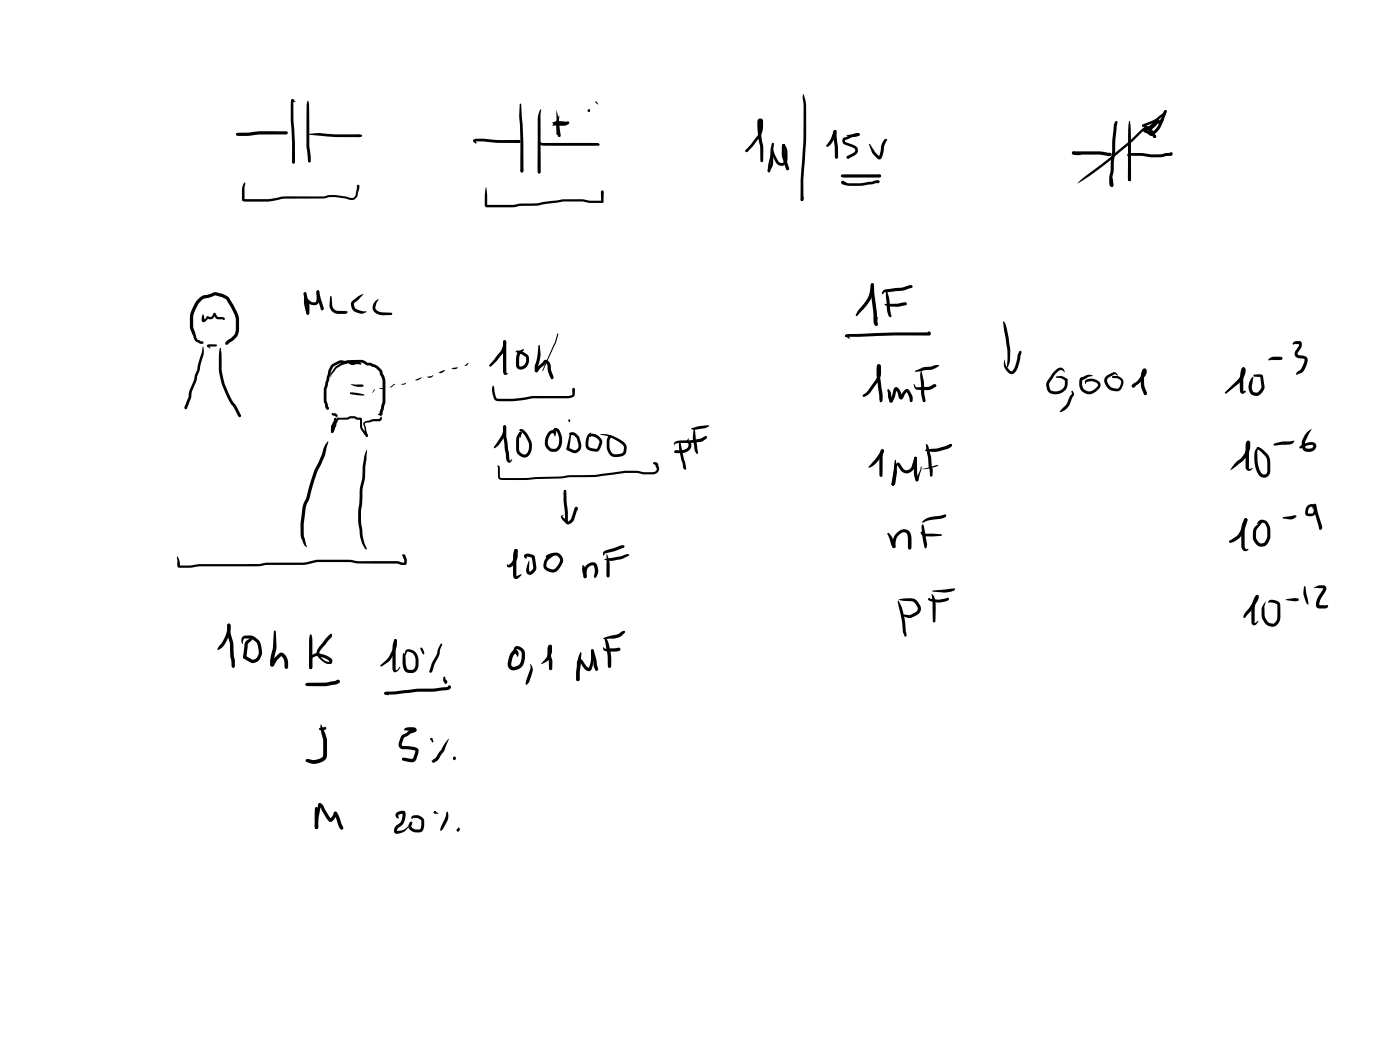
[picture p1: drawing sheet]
<svg xmlns="http://www.w3.org/2000/svg" width="285mm" height="214mm" viewBox="0 0 285 214" stroke-linecap="round" stroke-linejoin="round" font-family="sans-serif">
<g fill="#000">
<path d="M163.6 19.1l.1 .5a7.7 7.7 0 0 1 .4 3.4 145.3 145.3 0 0 1-.5 14.2v3.5l-.1-.2v.4l-.2 .1-.3-.3 .2-6.7a90.3 90.3 0 0 0 .4-12.5l-.2-1.7zM48.1 27.1l4.9-.4h5.3l.3 .4-.3 .3h-5.5l-2.6 .3-1.8-.1h-.3zM48.1 27.1h.3l.8 .5h-.9l-.2-.3zM49.7 37.2l.1-.1 .2 .2-.2 1v2.3l-.1-.1h1.2a17.2 17.2 0 0 0 5.9-.3 58 58 0 0 1 9-.2l1.1-.3h1.3l3.7 .6 .5-.5 .2-1.9 .3-.3 .3 .3-.3 1.4a1.34 1.34 0 0 1-1 1.4l-3.7-.6h-1.2l-1.2 .3h-3.8a17.3 17.3 0 0 0-5.3 .3 17.4 17.4 0 0 1-5.8 .4h-.8a.62 .62 0 0 1-.8-.5v-.5a4.7 4.7 0 0 1 .4-2.9zM59.4 20.3l.2-.1 .2 .3-.1 3.7 .3 4.8 .1 4-.3 .4-.3-.4v-3.9l-.3-4.9v-3.3zM59.4 20.3l.3-.1 .4 .5h-.7zM62.8 32.6l.2-.2 .1 .2 .1 .4h-.4zM62.6 20.5h.1a3.1 3.1 0 0 1 .2 2l.1 4.3a20.7 20.7 0 0 0 .3 5.2l-.1 .8-.2 .3-.3-.3v-.6a73.9 73.9 0 0 1-.2-11.1zM62.9 27.3l2-.2 3.4 .3 4.9-.1 .5 .2v.3a48.8 48.8 0 0 1-10.8-.4zM96.4 28.4l.5-.1 1.5-.1a38.3 38.3 0 0 0 7.3 .3l.3 .3-.1 .2a36.1 36.1 0 0 1-7.2-.2h-2v-.2l.3 .4-.1 .3-.6-.5zM98.9 38.1l.3 1.5v2.2l-.1-.1h5.3l1.4-.2 4-.2a40.3 40.3 0 0 1 8.4-.7l1.8 .3h2.6l.3 .2-.3 .2h-2.1a28 28 0 0 0-10.8 .5l-3.8 .1-1.4 .3h-5.5a.45 .45 0 0 1-.3-.6v-2zM105.2 28.8l.5-.3 .3 .3-.3 .3z"/>
<path d="M106.3 34.4l.2 .1v.5l-.2 .1-.3-.3zM105.8 21.2l.2-.1 .1 .1 .5 7.8v5.8l-.3 .3-.4-.3 .1-5.8-.3-5.4zM109.7 33.6h.2l.2 1.4-.3 .3-.3-.3zM109.7 29.2l.2-.2 .7 .1h11.1l.4 .3-.4 .3h-11a1.04 1.04 0 0 1-1-.5zM110 22.3l.2 .1-.2 1.3 .1 10.7v.6l-.3 .3-.3-.3-.1-.6 .1-6.8a14.2 14.2 0 0 1 .1-4.4zM109.7 29.2l.3-.2 .4 .4-.6-.1zM112.6 25.3l.7-.3h1.6l.7-.3 .3 .3-.1 .3a3 3 0 0 1-2.3 .3h-1.1zM112.4 25l.9-.3 .3 .3-.3 .3zM112.8 24.9l.5-.2h.9h.8l.3 .3-.3 .3-2.3 .1-.1-.1zM113.3 22.4l.4 1.9 .4 3.1v.4l-.2 .1-.3-.3-.3-1.8zM113.6 26.8l.2 .1v.5l-.2 .1-.3-.3zM113.8 23.5l.1 3.7-.3 .3-.3-.3v-1.3a2.87 2.87 0 0 1 .5-2.4z"/>
<path d="M121.2 20.8l.2-.1 .4 .6zM121.7 29.4l.2-.1 .1 .2-.2 .1zM121.7 29.4l.2-.2 .1 .1-.1 .3zM154.4 24.3l.4-.2 .4 .2a4.6 4.6 0 0 1-.7 3.8l-1.3 1.8-1 1h-.4v-.4l2.3-2.7a4.2 4.2 0 0 0 .7-3.1l.1 2.5 .5 2.8v2.8l-.3 .2-.3-.2v-3l-.6-3.4a3.3 3.3 0 0 1 .1-2zM151.8 30.6l.4-.3 .1 .1a.43 .43 0 0 1-.3 .6l-.3-.3zM157 30.4l.1-.2 .2 .2v.9a9.1 9.1 0 0 0-.5 3.5l-.2 .3-.3-.3 .2-1.5 .5-2.1zM157 30.3l.2-.1 .1 .3-.2 .1zM157.2 29.1l.3 .1-.4 .2zM157.2 30.2l.2 .1 .4 1.3 .8 1.4a.69 .69 0 0 0 .8 .1 .69 .69 0 0 0 .4-.7v-1.8l-.5-1 .3-.3 .2 .2 .5 .9v2a1.28 1.28 0 0 1-1 1.4 1.28 1.28 0 0 1-1.5-.9l-.7-1.8-.1-.7zM157.3 29.1l.2 .1-.1 .2-.2-.2zM157.2 29.2l.2-.1 .2 .2-.2 1.6a6.5 6.5 0 0 1-.1 3l-.6 1.1a.43 .43 0 0 1-.4-.3 .43 .43 0 0 1 .1-.5l.3-.5a6.5 6.5 0 0 0 .2-2.8zM159.3 29.4h.4l.1 .5a8.3 8.3 0 0 0 .9 4.4l-.1 .3-.2 .1-.4-.2a8 8 0 0 1-.8-4.6z"/>
<path d="M169.8 26.5h.4a3.9 3.9 0 0 1-1.8 3.4l-.3-.2 1-1.3zM169.8 26.5h.4l.1 .3 .3 3.2v2l-.3 .4-.3-.4v-2l-.3-2.4zM171.3 35.6a13.6 13.6 0 0 1 4.1-.1h3.7l.3 .3-.3 .3-3.7 .1a13.6 13.6 0 0 1-4.1-.2zM171.3 35.6h.3l.5 .5h-.7l-.2-.3zM171.4 36.9l.3-.1 .7 .5-.8-.1 .2-.1a13.1 13.1 0 0 0 5.5-.1l1.1-.3 .6 .1v.4l-.9 .1a17.7 17.7 0 0 1-5.2 .5l-1.5-.3-.2-.3zM172.3 27.6l2.5-.5 .2 .1a.44 .44 0 0 1-.1 .5 .44 .44 0 0 1-.5 .1l-1 .1zM174.6 27.2h.4v.4l-.5-.1zM171.7 28.1l2.5-1a.65 .65 0 0 1 .8 .3l-.2 .2-.7 .1-2.1 .8 .2 .4 1.2 .5a1.22 1.22 0 0 1 1.1 1.8l-1.7 1.1-.4-.1-.1-.2 .2-.2 1.2-.6a.54 .54 0 0 0 .4-.5 .54 .54 0 0 0-.3-.6l-1.2-.5a1.12 1.12 0 0 1-1.1-.7zM177 29.3h.1l1.2 1.8 .8 .8h-.2l.4-1.3a2.43 2.43 0 0 1 1-2.3l.3 .2-.6 1.2-.2 1.5a1.22 1.22 0 0 1-.8 1.3l-.4-.2-1-1.1zM178.9 35.5l.4 .1 .1 .2-.2 .3-.5-.1zM218.3 30.9l1.5-.1a20.1 20.1 0 0 1 6.5 .4v.5l-.6 .1a16.8 16.8 0 0 0-5.2-.3h-1.9l-.3-.1zM219.4 37.3l.5-.6a153.8 153.8 0 0 0 13-10.7l.6-.4 .2 .3-.1 .2a12.2 12.2 0 0 0-2.9 2.6 73.8 73.8 0 0 1-11.3 8.6z"/>
<path d="M218.3 30.9l.4-.1 1.6 .6-.6 .2a1.57 1.57 0 0 1-1.5-.5zM226.3 36.4l.2-.1 .1 .1 .1 1.2-.1 .4-.2 .1-.3-.3zM227.3 24.7l.2 .1-.2 .3-.1-.3zM227.1 24.8l.2-.2 .2 .2-.2 .2zM227.1 24.7l.2-.1 .2 .2-.4 3.5-.4 6.5-.2 1.4v1.3h-.1l.3 .3a.45 .45 0 0 1-.6 .1 .45 .45 0 0 1-.2-.5l.8-11.1a2.14 2.14 0 0 1 .4-1.6zM229.8 36.3l.2-.2 .2 .2v.5h-.4zM229.8 36.3l.4 .1 .1 .2-.2 .2-.1-.2 .1 .2h-.3l-.1-.2 .1-.2 .2 .2zM229.9 24.6h.1a19.4 19.4 0 0 1 .3 5.7v3.7a5.6 5.6 0 0 1-.1 2.8h-.4a5.6 5.6 0 0 1-.1-2.8v-7zM229.6 31.3l.3-.1a14 14 0 0 1 4.5 .2h.2a6.7 6.7 0 0 0 2.9-.3h.8l-.2 .2 .3-.3 .3 .1 .1 .3-.4 .3-1.1 .1a5.7 5.7 0 0 1-3 .2 15.7 15.7 0 0 0-4.4-.3l-.1-.1 .5 .7-.7-.6zM232.5 25.5l.2-.1 .2 .2-.2 .2zM232.6 25.4l2.6-1.2 1.5-1.1 .6-.7a.57 .57 0 0 1-.2 1l-1.4 1.1-.9 .6-2.1 .7-.2-.1zM233.1 25.5a3.3 3.3 0 0 1 2.3 2.3l-.3 .3-.2-.1z"/>
<path d="M233.3 25.7h.4v.2l-.4 .5a.21 .21 0 0 1-.3-.1 .21 .21 0 0 1 0-.3zM233.8 25.8l1.5-1.4a.34 .34 0 0 1 .4-.1 .34 .34 0 0 1 .2 .4l-.4 .2-1.4 1.5-.4-.1v-.3zM233.7 25.9l.2-.1 .3 .2v.4h-.2l-.3-.2zM232.8 26.2h.6l1.8-1.6h.4v.4l-.7 .8-1.3 .9-.6 .1 .2-.2v-.2l.6 .2 .7 .5 .2 .2-.1 .3a1.43 1.43 0 0 1-1.3-.5 .56 .56 0 0 1-.5-.9zM235.3 24.6l.3-.1 .3 .1 .8-.6a.41 .41 0 0 1 .3 .4 .41 .41 0 0 1-.3 .4l-.7 .4-.6-.2 .4-.1-.3 .5-.6 .5-.3-.3zM232.6 25.4l.4 .1a7.9 7.9 0 0 1 2.4 2.1l-.1 .4-.2 .1-.2-.1a6.1 6.1 0 0 0-1.9-2.1l-.3-.1-.2-.2zM235 27.5l.3 .1 .1 .2-.2 .3-.3-.1-.1-.2zM233.7 25.9l.7-.2 .8-.9v.1v-.3l.2-.1 .3 .2a2.48 2.48 0 0 1-1.4 1.7h-.5l-.1-.3zM235.5 24.3l.2-.1 .2 .2v.3l-.2 .1-.3-.1zM235.4 24.4l.3-.1h.2v.4l-.7 1-.3 .2-.2-.1a1.66 1.66 0 0 1 .7-1.4zM237 22.6l.3-.2 .3 .3-1.1 2.8a3.8 3.8 0 0 1-2.1 2.2l-.4-.4 .2-.2 .9-.7 .6-.7zM61.9 59.6h.4l.3 1.1a5.1 5.1 0 0 1 .3 3.2l-.2 .2-.3-.3-.1-1.7-.5-2z"/>
<path d="M64.5 59.2l.2-.1 .3 .3 .9 3.3-.1 .4h-.4l-.2-.4a6.9 6.9 0 0 1-.7-3.3zM71.8 61.2l1.1-.9 1.2-.5-1.9 1.8a.71 .71 0 0 0 .1 1.1l.6 .4 1.1 .3h.5l.1 .1a2.11 2.11 0 0 1-2.6-.2 1.64 1.64 0 0 1-.2-2.1zM122.4 38.8h.4l.1 .2v2.1l-.3 .2-.2-.2zM163.2 40.2l.2-.2 .2 .2-.1 .6-.2 .2-.3-.3zM177.4 57.7h.2l.3 .3 .1 1.9 .5 3.6 .1 2.3 .1 .2a.49 .49 0 0 1-.6 .2 .49 .49 0 0 1-.2-.6l-.1-2-.5-4zM179.8 59.2l.5-.3 2-.3a7.2 7.2 0 0 0 3-.5h.4l.1 .2-.1 .3-.3 .1a7 7 0 0 1-3.1 .6l-2.2 .2-.4 .4-.2-.1zM180.5 58.9l.2 .5a11 11 0 0 1 .6 3.7l.2 1.2a.31 .31 0 0 1-.3 .2 .31 .31 0 0 1-.3-.3l-.3-1-.1-1.2a7 7 0 0 1 0-3.1zM39.6 68.4l.6 .8 1.2 .4 .1 .2-.3 .2h-.4l-1.1-.7a.56 .56 0 0 1-.1-.9zM40.5 60.8a3.1 3.1 0 0 1 2.1-.9l1.3-.4 1.4 .3 1 .5 1.2 1.7 .9 1.9 .3 1-.1 2.9-.4 .8-1.8 1.5h-.5v-.4l1.8-1.5 .3-1.1v-2.4l-1.1-2.3-.9-1.5-.9-.5-1.1-.2-2.3 .6-.6 .3a6.3 6.3 0 0 0-1.8 5.4l.6 2.2-.3-.1-.3-.3-.5-1.1a6.7 6.7 0 0 1 1.7-6.4zM39.6 68.4l.6 .5h-.3l-.5-.2v-.1zM41.3 63.9l.3 .8v.5l-.1-.1 .5-.5a.43 .43 0 0 1 .7-.1l.5-.1a.59 .59 0 0 1 .6-.6 1.04 1.04 0 0 1-.4 1.1 1.04 1.04 0 0 1-1.2-.1l.2-.2a.93 .93 0 0 1-1.3 .9v-.8zM41.3 70.6h.1a3.9 3.9 0 0 1-.3 2.6l-.5 2.3-1.6 4.7a5.5 5.5 0 0 1-.8 2.7l-.2 .4h-.2a.43 .43 0 0 1-.2-.6l.8-1.8 .2-1.4 .8-1.8 .3-1.4 .4-1z"/>
<path d="M42.2 70.2l.4-.1h1.4l.2 .2-.2 .2-1.7 .1-.2-.2zM42.1 70.4l.2-.2 .5 .8zM43.5 63.8h.4l.5 .7 1 .1a.27 .27 0 0 1 .3 .2 .27 .27 0 0 1-.3 .3l-1.3-.2-.4-.4zM44.8 70.8l.1 .1 .2 1.2a15.2 15.2 0 0 0 2.5 9.9l.7 1 .8 1.5-.1 .4-.2 .1-.3-.2-.8-1.6a15.9 15.9 0 0 1-2.8-6 19 19 0 0 1-.1-6.4zM62 60.6h.3v.4h-.4zM61.9 59.6h.4l.1 .2-.3 .6-.3-.6zM62 60.6h.3l1 .8 .5 .2a.52 .52 0 0 0 .6-.2 .52 .52 0 0 0 .1-.6v-1.4l.2-.3 .3 .3v1.4a1.2 1.2 0 0 1-.7 1.3 1.2 1.2 0 0 1-1.4-.3l-.9-.8zM61.9 60.8l.2-.2 .2 .1 .1 1.5 .5 1.6-.2 .3-.3-.2-.3-1.3zM68.3 74.7l1.3-.8 1.6-.6h1.1a2.79 2.79 0 0 1 1.9 .1l.6 .5h.7l.5 .2a2.21 2.21 0 0 1 1.4 .9l.4 .5 .1 .6a2.81 2.81 0 0 1 .6 1.8v4.1l-.6 2.4-.4 .3-.6-.3 .6-.3-.2 .1 .6-2.3v-4a2.63 2.63 0 0 0-.5-1.7l-.1-.5-.7-.7-1.2-.6h-.7l-1-.6h-2.3l-1.8 .5-1 .6-1.1 1.3-.1 .6-.1-.7zM67.4 60.2l.1 .2 .1 1.8a1.23 1.23 0 0 0 1.4 1.1h1.3l.1 .1 .2-.1 .2 .2-.1 .2-.3 .2h-1.1a1.87 1.87 0 0 1-2.2-1.7l.1-1.8zM71.3 80l1.8 .1 1.1 .3-.1 .1-2.1-.2-.6-.1zM71.4 78.2l2.4 .1 .2 .2-.2 .3h-.9l-.9-.2z"/>
<path d="M67.5 74.3l1.8-.9 .9 .1 .8-.1 .8 .3 .5-.1a1.31 1.31 0 0 1 1.3 .5l-.1 .2-.6-.2a2.17 2.17 0 0 1-1.7 .1l-.4-.3-.6 .2-.9-.2-1.4 .7-.5 .9-.9 3.8v2.3l.5 1.5a.4 .4 0 0 1-.4 .2 .4 .4 0 0 1-.4-.3l-.3-1.5v-2.4l1-3.7zM76.1 79.4h.3l-.6 .6zM76.5 61.3l.6-.4-.3 .5a1.38 1.38 0 0 0-.3 1.6l1 .5 2.1 .2 .3 .2-.3 .2-1.7 .1a1.76 1.76 0 0 1-2-1.6l.1-.7zM77.2 79.1h.8l-.7 .1zM79.4 78.8l1-.6-.7 .6zM81.7 78.2l.9-.2 .1 .1-.6 .2zM84.6 77.3l1.1-.5 .2 .1-.9 .5zM87 76.8l1.2-.4a.8 .8 0 0 1-1.3 .4zM89.3 75.9l.7-.4 .6-.1-.7 .5zM91.9 75l1.2-.2a.36 .36 0 0 1-.1 .3 .36 .36 0 0 1-.4 .1zM94.6 74.4l.8-.5-.4 .5zM102.5 69.4l.2-.1 .4 .3-.1 1.1a3.5 3.5 0 0 1-1.1 1.8l-.9 1.1-1 1h-.3v-.3l2.3-2.9 .4-1z"/>
<path d="M100.4 78.5a1 1 0 0 1 .3 1.1l.5 1.5a23.2 23.2 0 0 0 7.3-.5h7.3l.7-.3 .1-1.3h.2l.3 .3-.1 1.2-.6 .4-.7 .2h-5.1a13.6 13.6 0 0 0-4.5 .4l-1.8 .2-3.2-.1a2.75 2.75 0 0 1-.8-2.9zM102.5 69.4l.2-.1 .4 .3v6.3l.2 .1a.44 .44 0 0 1-.4 .4 .44 .44 0 0 1-.4-.5zM105 71.5a1.62 1.62 0 0 1 1.9 .3l.6 .5 .2 .3a2.25 2.25 0 0 1-.5 2.1 1.14 1.14 0 0 1-1.2 .6 1.14 1.14 0 0 1-.9-1v-1.5l.2-.8 .5-.6 .8-.3 .1 .2-.7 .7-.3 .8v1.6l.4 .2a1.27 1.27 0 0 0 1-1.2v-.7l-.9-.6-1.2-.4zM109.6 74.5l.9-.7a.71 .71 0 0 1 .6-.6 .71 .71 0 0 1 .7 .5l.3 .5 .1 1.3 .5 1.1a.39 .39 0 0 1-.1 .4 .39 .39 0 0 1-.4 .1l-.1-.2a4.7 4.7 0 0 1-.6-2.5l-.4-.5 .1-.1-.4 .5-1.6 1.5-.3-.3zM109.6 70.3l.2-.1 .1 .1 .2 2-.6 2.2v1l-.3 .3a1.25 1.25 0 0 1-.2-1.6l.4-1.7zM113.5 67.9l.2 .1-.5 1.7-2.7 5.8-.1-.1 2.6-5.7zM172.1 68.2h.4v.3h-.4zM172.2 68.1l9.8-.4h7.2l-.2 .2v-.4a.42 .42 0 0 1 .5 .2 .42 .42 0 0 1-.1 .5l-17.1 .4-.2-.2zM172.1 68.2h.4l.5 .7-.1 .1-.4-.3a.36 .36 0 0 1-.4-.5zM177.4 57.7h.5a6 6 0 0 1-1.3 4.2l-2.2 2.5-.2-.3 .5-.8 1.6-2a7.1 7.1 0 0 0 1.1-3.6zM178.6 64.6h.1v1.4l-.3 .3-.2-.3zM180 61.9l2.8-.1 1.5-.3 .4 .4-.3 .3a8.4 8.4 0 0 1-3.4 .2l-.5-.1z"/>
<path d="M180.8 79.2a2.59 2.59 0 0 1 .8 1.8l.2 .6-.4 .4-.2-.1-.4-.9-.2-1.6zM186 78.2l.7 .7 2.3-.1 1.3-.6 .3 .1 .1 .2-.1 .2-1.2 .7h-2.1a.97 .97 0 0 1-1.1-.4zM186.3 75.5l1.7-.7 1.5-.1 .8-.3 .8-.1 .1 .1a3.6 3.6 0 0 1-2.9 1l-1.9 .3zM187.5 75.5l.1 .1 .2 .6a13.4 13.4 0 0 1 .4 4.1l.2 1.2-.3 .4-.3-.3-.2-1.2-.1-2.1a5.6 5.6 0 0 1 0-2.8zM204.2 65.4l.3 .2a19.7 19.7 0 0 1 1.1 8.2l-.4 .9-.2 .1a23.5 23.5 0 0 0-.7-8.3zM204.5 73.3l.2 .5a2.73 2.73 0 0 0 1 1.7 .33 .33 0 0 0 .6-.1l.4-.8 .5-2.4 .4-.7a.33 .33 0 0 1 .3 .1 .33 .33 0 0 1 0 .4l-.7 3a1.3 1.3 0 0 1-1.5 1.1 2.5 2.5 0 0 1-1.3-2.3zM214.6 75.6l.3-.2a.98 .98 0 0 1 1-.6 .98 .98 0 0 1 .8 .8l.1 .3-.4-.4-.5-.2-1 .9-1.3 1.9 .1 .8a.99 .99 0 0 0 1.4 .8 1.75 1.75 0 0 0 1.7-1.5v-.8l.3-.3 .3 .3v.8a2.42 2.42 0 0 1-4 1.5l-.3-1v-.8zM215.1 76.6h1.2l.9 .5 .2 .3-.1 .1-.3 .1-.9-.6-1-.1-.2-.1zM218.1 79.7l.2-.2 .1 .1 .3 .6-.5 1a3.4 3.4 0 0 1-2.2 2.7l-.2-.2a4.9 4.9 0 0 0 1.9-2.7l.5-.8zM220 76.9l1.5-.6 1 .1-.1 .2-.8 .1-1.2 .6a1.72 1.72 0 0 0 .7 2.2l.1 .1a1.81 1.81 0 0 0 2.2-.9l.2-.3a1.75 1.75 0 0 0-2.4-.6l-.2 .4-.1-.4a.78 .78 0 0 1 .9-.7 1.67 1.67 0 0 1 2.2 1.5 2.38 2.38 0 0 1-3.3 1.4 2.31 2.31 0 0 1-.7-3.1zM225.2 76.6l1.6-.8 .4 .1 .5 .6-.7-.3-1 .5a.82 .82 0 0 0-.5 1.3 1.78 1.78 0 0 0 2.3 1 1.16 1.16 0 0 0 .2-1.7l-.5-.3h-1l-.1-.3 1.2-.2 .7 .4a1.69 1.69 0 0 1-.1 2.3 1.69 1.69 0 0 1-2.2 .2 1.88 1.88 0 0 1-.8-2.8zM232.7 75.1a.55 .55 0 0 1 .7 .2 .55 .55 0 0 1 0 .7l-.3 .7-1.1 1.3-1.1 .7v-.2l.2-.1a.4 .4 0 0 1-.3 .5 .4 .4 0 0 1-.4-.3 .4 .4 0 0 1 .3-.4l1-.7 1-1.3 .2-.7 .3 .1-.3 .9v1.6l.5 1.6a.43 .43 0 0 1 .1 .5 .43 .43 0 0 1-.6 .2l-.5-1.4-.1-.9v-2z"/>
<path d="M252.9 74.9a.56 .56 0 0 1 .7 .2 .56 .56 0 0 1 0 .6l-.3 1-.7 1.1-3 2.4-.2-.2v-.2l3.1-3.1 .5-1.3-.2-.3zM252.9 74.9l.3-.1 .3 .3-.3 1.3v3.2h-.1l.4-.1 .2 .2a.67 .67 0 0 1-.9 .5 .67 .67 0 0 1-.4-1l.1-2.8zM255.3 76.3l1.2-.1a.53 .53 0 0 1 .7 .4l.3 2.2a1.77 1.77 0 0 1-2.7 1.5 2.49 2.49 0 0 1 .4-3.6v.1a4.6 4.6 0 0 0-.2 2.8 .8 .8 0 0 0 1.4 0l.5-.7-.3-2.2 .1 .1-1.4-.1zM258.2 73.2a2.06 2.06 0 0 1 2-.6l.8 .1v.5l-2.7 .2zM263.3 69.7l.4-.2a1.01 1.01 0 0 1 1.3 .3v.9l-.8 1.1v.4l.2 .1a2.17 2.17 0 0 1 1.8 .6v.1a3.2 3.2 0 0 1-.7 2.4l-.4 .5-1 .4a.47 .47 0 0 1 .2-.7l.5-.4 .5-.9 .3-1-.1-.2a2.14 2.14 0 0 1-1.8-.7v-.9l.7-1v-.5l.2 .1-1.3 .1-.1-.2zM66.7 89.9l.1-.1a15.2 15.2 0 0 1-2.2 6.3l-1.6 5.4-.6 1.3-.2 .9-.3 2.9-.1 2.2 .7 2.5a.33 .33 0 0 1-.4 0 .33 .33 0 0 1-.1-.3l-.7-1.4-.1-.8a25.7 25.7 0 0 1 .4-5.6l.6-1.5a35.6 35.6 0 0 1 3.3-9.1 5.7 5.7 0 0 1 1.2-2.7zM68.5 85.3a.3 .3 0 0 1 .3-.3 .3 .3 0 0 1 .3 .3 .3 .3 0 0 1-.3 .3l-.6 1.8a.66 .66 0 0 1-.7 .7l-.1-.3zM67.7 84.1l.1 .1 .4-.1a.59 .59 0 0 1 .5 .7l-.2 .1-.9-.4-.1-.2zM68 85.3l.2-.2 .3 .2v.4l-.6 1.1v1.1l-.2 .3-.3-.3v-1.1l.5-1.1zM68.1 85.1l.5-.1-.3 .4-.3-.1zM68.7 85.1l2-.1 .9-.3 1.9 .4 .2 .2 .1 1.8 .7 1.2a.33 .33 0 0 1 .4 .3 .33 .33 0 0 1-.4 .3v-.2l-.3-.2-.8-1.3-.1-1.8 .1 .1h-.7l-.5-.3h-.8l-.7 .2-1.9 .1-.2-.2zM71.3 80.1l.1-.2 .1 .2-.1 .1z"/>
<path d="M71.3 80.1l.1-.1 .4 .3zM74.1 86l1.8-.6 1.3-.1 .4-.5 .1 .2a.64 .64 0 0 1-.5 .8h-1.3l-1.6 .5 .6 2.4-.2 .3-.2-.2-.3-1.7-.2-.7zM74.6 91.6l.1 .1-.1 1.9-.2 1.4a11 11 0 0 1-.5 4.3l-.3 4.1a18.9 18.9 0 0 0 .9 7.8l.2 .5-.2 .2a6.2 6.2 0 0 1-1.3-4.3 12.6 12.6 0 0 1-.1-4.9l.1-1.4a11.6 11.6 0 0 1 .6-4.1v-2.2l.3-1.9zM102.5 86.7l.2-.1a.75 .75 0 0 1 .4 1 5.5 5.5 0 0 1-2.3 3.7l-.3-.3 .7-.9a4.7 4.7 0 0 0 1.3-3.4zM101.2 94.8h.3l.2 .2 .1 2.1 .1 .2h.3h4.9l10.3-.6a45.9 45.9 0 0 0 9.8-.8h1a6.7 6.7 0 0 1 2.8 .2h1.9a.67 .67 0 0 0 .8-.7l-.3-.8a.28 .28 0 0 1-.4-.2 .28 .28 0 0 1 .2-.3 .73 .73 0 0 1 .9 .8l.1 .3a1.18 1.18 0 0 1-1.3 1.4l-2.1-.1a7.5 7.5 0 0 0-3.4-.2h-.1a45.6 45.6 0 0 1-10.4 .9l-3 .2-4.8 .1-2 .2h-5.2l-.3-.2-.2-.3v-2.2zM102.5 86.7l.2-.1 .4 .3v1.8l.7 5.1 .4-.3 .1 .1-.2 .3a.6 .6 0 0 1-.7 .2 .6 .6 0 0 1-.3-.7l-.7-4.7zM105.8 88h.4v.2l-.2 .9-.3-.9zM105.8 87.4h.6l.7 .6 1.1 1.9a2.43 2.43 0 0 1-1.3 3.3 1.81 1.81 0 0 1-1.8-2l.1-2.2 .4-.8 .4-.3 .2 .3-.5 1.1v2.2a.99 .99 0 0 0 1 1 .99 .99 0 0 0 1-1l-.1-1.4-.8-1.5-.6-.7-.4-.1zM111.7 88a.93 .93 0 0 1 1.6 0l-.3 .9-.3-.9 .1 .2a.88 .88 0 0 0-1 .9 1.53 1.53 0 0 0 .6 2.3h.5a1.01 1.01 0 0 0 .9-1.1 3.4 3.4 0 0 0-.4-2.4l-.3-.2-.3 .5a.29 .29 0 0 1-.3-.1 .29 .29 0 0 1 .1-.3 .72 .72 0 0 1 .7-.7 .72 .72 0 0 1 .7 .7 3.1 3.1 0 0 1-.5 4 1.9 1.9 0 0 1-2.2-.4 1.9 1.9 0 0 1-.2-2.2zM114.9 99.8h.3l.1 .3 .3 4.3v2.1a.6 .6 0 0 1-.6-.8v-1.3a14.2 14.2 0 0 1-.1-4.6zM116 88.1l.1 .2v-.2a.99 .99 0 0 1 1.2 .2 3.7 3.7 0 0 1 1.1 2.5 1.41 1.41 0 0 1-.8 1.3 1.41 1.41 0 0 1-1.5-.1l-.6-.3-.2-.3 .1-.2 .3-.1 1.3 .6a.96 .96 0 0 0 .7-1.4l-.3-1.2 .1 .2-.7-.7h-.5a.28 .28 0 0 1-.4-.1 .28 .28 0 0 1 .1-.4zM116.1 88.1l.1-.1 .1 .2-.4 3.2-.3 .3-.2-.1-.1-.3z"/>
<path d="M119.8 88.4l.6-.3a4.2 4.2 0 0 0-.6 2.6l.4 .5 1.3 .2 .6-1.4a1.85 1.85 0 0 0-1.6-1.2l-.5 .1a.65 .65 0 0 1 .3-.6 .65 .65 0 0 1 .8 .1 1.72 1.72 0 0 1 1.4 2 2.17 2.17 0 0 1-.8 1.5h-.7a1.74 1.74 0 0 1-1.7-.9l-.1-.3a3.3 3.3 0 0 1 .6-2.3zM124.2 88.7l.3 .2-.4 .2h-.1zM122.3 88.4a6.2 6.2 0 0 1 4.6 1.5 1.77 1.77 0 0 1-.2 3l-.3 .1a2.01 2.01 0 0 1-2.9-2v-1.3l.2-.6a.45 .45 0 0 1 .3-.3 .45 .45 0 0 1 .5 .1l-.4 .8v1.3a1.47 1.47 0 0 0 2.2 1.4l.4-.2a1.08 1.08 0 0 0 .3-1.3l-.1-.2a8.5 8.5 0 0 0-4.3-2.1l-.3-.1zM137.4 90h.1a4.9 4.9 0 0 1 2.6-.3 1.21 1.21 0 0 1 .7 1.2 1.21 1.21 0 0 1-.9 1.1l-.9 .2a2.07 2.07 0 0 1-1.6 0v-.4l1-.1a2.03 2.03 0 0 0 1.6-.5l.2-.4-.1-.5-2.1-.1-.6 .2-.1 .4-.1-.4zM137.5 91.7l.6 .1-.5 .4-.3-.2zM138.3 89.9l.1-.1 .1 .1 1 4.3v.9l.2 .3-.1 .2-.3-.1-.2-.2-.3-1.5a9.3 9.3 0 0 1-.5-3.9zM139.4 94.7h.1l.2 .5a.24 .24 0 0 1 0 .3 .24 .24 0 0 1-.3 0 .24 .24 0 0 1-.1-.3zM140.1 89.3h.2l-.1 .5 2.5-.5 .9-.5h.3l.1 .3-.2 .2-.7 .5-2 .4a.95 .95 0 0 1-1.2-.3zM140.7 87.2l1.9-.5 1.7-.1 .1 .2a5.6 5.6 0 0 1-2.8 .7h-.5zM141.3 87.2l.1 .1 .7 5-.2 .2a1.97 1.97 0 0 1-.6-1.7 6.3 6.3 0 0 1 0-3.6zM178.6 74.3a.45 .45 0 0 1 .6-.1 .45 .45 0 0 1 .2 .5v1.7l-.6 1.3-1.9 2.6-1 .5-.3-.2 1.1-1 1.7-2.5 .4-.9v-1.6l.2 .1 .1-.1v1.8l.6 4.2v1l-.4 .3-.2-.2 .1-.1-.2-.1-.5-5.1v-1.5zM179.4 91.6l.3-.1 .3 .2a5.5 5.5 0 0 1-2.6 3.4l-.7 .1 1.7-1.9 1-1.4z"/>
<path d="M179.4 91.6l.3-.1 .3 .3-.3 1.2v3.8l-.3 .3-.3-.3-.1-3.4 .1-.9zM182.2 78.9a1.3 1.3 0 0 1 1.3 1.2l.2 .7h-.4l.5-.9 .5-.6a.64 .64 0 0 1 1 .5l.5 1.1-.1 .9h-.4l-.2-.9-.5-1.1h.1l-.4 .5a1.31 1.31 0 0 1-.8 1l-.5-.4-.2-.8-.4-.7h.2l-.5 1.7a.99 .99 0 0 1-.7 .9l-.3-.4 .5-1 .3-1.3zM182.6 94.3h.5l.7 1a1.01 1.01 0 0 0 1 .4 1.01 1.01 0 0 0 .8-.8l.5-1.6 .3-.3 .3 .3-.5 1.8a1.6 1.6 0 0 1-1.3 1.2 1.6 1.6 0 0 1-1.6-.7l-.5-1h.1l-.3 .5-.3 1-.2 2.5-.3 .3-.3-.4 .4-2.5 .3-1zM181.2 81.4h.4l.2 .2-.1 .3h-.5l-.1-.3zM181.6 98.4l.3-.1 .2 .3-.1 .2h-.3l-.2-.2zM182.2 93.7h.2l.1 1a8.4 8.4 0 0 1-.2 3.4l-.2 .7h-.5l-.1-.2 .2-.3zM187.5 95h.1l-.1 .8-.5 2-.3 .2-.3-.3 .9-1.9zM186.2 93.1l.2-.1 .3 .3v2.9l.3 1.4-.1 .3-.2 .1-.3-.2-.3-1.2zM187.6 95.5l3.3-.8 .1 .1a6.8 6.8 0 0 1-3.4 .7zM188.1 81.1h.1l.2 .5-.3 .3-.2-.3zM188.4 90.5h.3l.3 .4 .6 2.2 .3 2.6v1.1l-.3 .3-.2-.3-.4-3.6-.4-2.6zM188.3 91.7l.1-.1 2.5-.3 2.2-.7a.53 .53 0 0 1 .7 0v.2a6 6 0 0 1-4.4 1.2z"/>
<path d="M192.8 90.8l.8-.4 .2 .2-.2 .3h-.8zM253.9 89.8a.43 .43 0 0 1 .5 0 .43 .43 0 0 1 .1 .5 5.4 5.4 0 0 1-2.6 4.5l-1.5 1a10.4 10.4 0 0 1 2.5-2.7l.9-1.7 .1-1.2 .2 .1h.2v4.9a.25 .25 0 0 0 .1 .3 .25 .25 0 0 0 .3-.1l.3-.1a.69 .69 0 0 1-.7 .6 .69 .69 0 0 1-.7-.7v-4.5zM255.9 91.1l.2 .2h-.2zM255.9 91.1l.3-.1 .7 .3 1.1 1.1a2.57 2.57 0 0 1 .6 1.8v1.7a1.33 1.33 0 0 1-1.1 1.4 1.33 1.33 0 0 1-1.5-1.1 6.4 6.4 0 0 1-.3-4.8l.6-.3-.3 .8a7.6 7.6 0 0 0 .8 4.4l.1 .1a.65 .65 0 0 0 .8 .2 .65 .65 0 0 0 .3-.7v-1.7l-.2-1zM259.5 90.3l1.5-.4h1.6l.9-.2a.69 .69 0 0 1-.8 .8l-3.2 .2-.2-.2zM266.2 88l.9-.7-1.3 2.5a1.28 1.28 0 0 0 .3 1.5l1-.1 .3-.4-.3-.2a3.9 3.9 0 0 0-2.3 .7l-.3-.2a2.92 2.92 0 0 1 3.1-1 1.06 1.06 0 0 1 .3 1.2 1.06 1.06 0 0 1-1.1 .7 1.35 1.35 0 0 1-1.8-1.6l.2-.9zM36 113.3h.1a2.62 2.62 0 0 1 .5 1.9l-.1-.1h2.3l1.7-.2 12.6-.1a11 11 0 0 1 3.9-.2l5.5-.2a12 12 0 0 1 5.2-.4h3.9a13 13 0 0 0 4.7 .2h4.5l1 .3h.6l-.1 .1v-.6l-.3-.8 .1 .1-.3-.3 .2-.1a.46 .46 0 0 1 .6 .4l.2 .6v.7l-.1 .4h-.3h-.7l-.9-.2-7.8-.1-1.8-.3h-4.6a12.3 12.3 0 0 0-4.7 .6h-4.9a10.5 10.5 0 0 0-3.8 .2l-12.7 .1-1.9 .3h-2.3a1.05 1.05 0 0 1-.2-1.3zM104.8 111.9l.3-.1 .3 .2a3.3 3.3 0 0 1-1.1 3.3l-.5 .2a.43 .43 0 0 1-.6-.4l.1-.3 .2 .3a2.46 2.46 0 0 0 1.3-1.8zM104.8 111.9l.4-.1 .2 .3-.1 .2-.4 .1-.2-.3zM104.8 111.9l.3-.1 .3 .3-.3 1v4.2l1-.4 .1 .1-.7 .7a.64 .64 0 0 1-.8 .1 .64 .64 0 0 1-.2-.7v-4zM106.8 113l.8-.3 1.1 .4 .2 .3 .3 1.8a1.5 1.5 0 0 1-1.6 1.8l-.4-.4a1.95 1.95 0 0 1 .2-1.7l.4-.7v2a.17 .17 0 0 0 .1 .2 .17 .17 0 0 0 .2-.1l.5-.6-.3-2.1-1.1-.3 .1 .3a.37 .37 0 0 1-.6-.2zM111.2 113.1l.6-.3a1.95 1.95 0 0 1 2.1 0 1.56 1.56 0 0 1 .5 2.1l-.2 .4a1.84 1.84 0 0 1-1.9 1.3 1.84 1.84 0 0 1-1.7-1.5 1.95 1.95 0 0 1 1.4-2l.7-.2 .1 .1-.6 .5a1.73 1.73 0 0 0-.9 1.8 1.71 1.71 0 0 0 1.5 .6l.6-.5 .6-1a.97 .97 0 0 0-1-1.3l-1.6 .5-.3-.3z"/>
<path d="M114.9 99.8l.1-.1 .3 .3-.6 .5zM114.3 105l.4-.2-.2 .3 1.2 1.2 .6-.6 .7-2.2 .3-.3 .3 .2-.7 2.4a1.31 1.31 0 0 1-1.6 .8l-.9-1zM117.2 103.3l.2-.1 .2 .2-.1 .2h-.3zM117.2 103.3a.24 .24 0 0 1 .3 0 .24 .24 0 0 1 .1 .2l-.1 .4-.3-.4zM118.5 115.1a.81 .81 0 0 1 .7 1l.3 1.3-.4 .3-.3-.3-.2-1zM119.4 115.1a1.27 1.27 0 0 1 2.2 .1 2.23 2.23 0 0 1-.4 2.5l-.3-.3 .2-1.1-.1-1a.41 .41 0 0 0-.7-.1l-.7 .6-.1 1.6-.4 .3-.3-.3v-1l.2-.8zM122.9 112.3l3.7-1.3 .5 .1 .1 .2-.1 .2-1.7 .6-2.3 .6-.2 .5-.1-.6zM122.9 113.9l3.4-.6 1.3-.5 .5 .2-.2 .2-1.8 .7a4.5 4.5 0 0 1-3.2 0zM123.5 112.7a6.1 6.1 0 0 1 .6 3.4v1.2l-.3 .3-.3-.3zM180.6 108.6l.2-.1a5.2 5.2 0 0 1 1.5 2.6l-.1 .4a.72 .72 0 0 1-.8-.8zM182.5 108.6a1.65 1.65 0 0 1 2-.8 1.65 1.65 0 0 1 1.1 1.9v1.9l-.1 .2-.3 .1-.2-.1-.1-.2-.1-2.5a.88 .88 0 0 0-.7-.8 .88 .88 0 0 0-1 .5 2.58 2.58 0 0 0-.8 2.5l-.3 .3a1.09 1.09 0 0 1-.3-1.4l.3-1zM187.4 108.4l.2-.2 .5 .5h1.9l1.7 .1 .1 .1-.1 .2-1.7 .1h-1.8l-.5-.3z"/>
<path d="M187.8 106.2a3.8 3.8 0 0 1 2.7-1.1l1.9-.4 .3 .3-.3 .3-.8 .3-2.5 .3-1.2 .5zM187.9 106.7l.3 .7 .5 3.3-.1 .8-.2 .1-.2-.1-.4-1.9-.2-2.4zM250.4 110l.2 .2-.1 .3-.3-.2zM253.4 105.6l.3-.1a.54 .54 0 0 1 .2 .9l-.2 .5a4.3 4.3 0 0 1-3.2 3.6l-.3-.2 .3-.2a4.4 4.4 0 0 0 2.6-3.4zM253.4 105.6h.5l.1 .2-.1 .3a3.9 3.9 0 0 0-.5 2.4v2.8a.46 .46 0 0 0 .7 .5 .39 .39 0 0 1-.1 .3 .39 .39 0 0 1-.4 .1l-.5-.1-.3-.6-.1-3a4.4 4.4 0 0 1 .7-2.9zM256.3 106a1.31 1.31 0 0 1 1.9 .5 4.1 4.1 0 0 1 .4 2.9 1.9 1.9 0 0 1-2 1.9 2.24 2.24 0 0 1-1.5-1.9v-1.2l.3-.7 1.5-1.3 .1 .2-1.2 1.6v1.7a1.05 1.05 0 0 0 1.4 .9 1.86 1.86 0 0 0 .8-1.4 3.3 3.3 0 0 0-.4-2.5l-.2-.2a1.15 1.15 0 0 0-1.3 .2l-.2-.2zM261.1 105.4l.2-.1 2.2-.4a.27 .27 0 0 1 .4 .1 .27 .27 0 0 1-.2 .4 1.42 1.42 0 0 1-1.3 .3l-1.1-.1zM265.6 119.3l.2 .2 .7 3.5-.1 .1-.5-.4-.5-1.6 .1-1.6zM267.3 103.3h.2v.2l-.4 .2zM266.2 103l.5-.3a.52 .52 0 0 1 .8 0 .52 .52 0 0 1-.1 .8l-.3-.4-.5 .3-.2 .3-.1 .8 1-.1 .2-1.6 .2-.2 .3 .2-.1 1a1.19 1.19 0 0 1-.7 1.3 1.19 1.19 0 0 1-1.5-.5v-.2a1.95 1.95 0 0 1 .5-1.4zM267.4 119.8a2.34 2.34 0 0 1 2.4-.5l.2 .4v.4l-1.1 1.9-.3 1.2h1.6a.39 .39 0 0 1 .1 .4 .39 .39 0 0 1-.3 .3h-1.3a.73 .73 0 0 1-.8-.6l.3-1.4 1.3-2.1zM267.5 102.6h.2l.3 .2 .3 1.6 .8 2.5a.52 .52 0 0 1 .1 .6 .52 .52 0 0 1-.5 .3l-1-3.2z"/>
<path d="M268.7 107.3l.3 .1v.4l-.3-.1zM268.7 107.4h.3v.4h-.3zM46.4 127.1l.2-.1a.78 .78 0 0 1 .3 1 6.2 6.2 0 0 1-2.3 4.3h-.3v-.2a8 8 0 0 0 2-4.3zM46.4 127.1h.4l.1 .2a6.3 6.3 0 0 0 .5 3.2l.1 1a5.7 5.7 0 0 0 .3 2.6v1.5l-.3 .3-.4-.3-.2-1.9-.1-2.5a8.6 8.6 0 0 1-.5-3.9zM47.4 135.4l.1-.1a.36 .36 0 0 1 .1 .6l-.4-.2zM47.3 135.5l.4-.1v.5h-.4zM49.4 129.7l.4-.3h1.1l1 .3a3.4 3.4 0 0 1 1.4 3.7 1.75 1.75 0 0 1-2.4 1.4l-1.3-.7-.1-.3 .1-.2 .4-.1 1.4 .8a1.42 1.42 0 0 0 1.3-1.5l-.2-1.4-.3-.6-1-.7-1.2-.1a.83 .83 0 0 0-.6 1.1 1.02 1.02 0 0 1 0-1.4zM50.1 130.5l1.4-.9 .2 .1-1.2 1.4-.3 2.7-.4 .3-.2-.1-.1-.3 .3-2.6zM56 133.9l.7-.8a.9 .9 0 0 1 1.5 .5l.3 .5 .2 .9v.8l-.1 .3-.3 .1-.3-.1-.1-.3v-1.2l-.6-1-.9 .8-.7 1.2-.3 .1-.3-.1v-.5l.2-.1-.1 .1zM55.8 128.5l.2-.2 .2 .2 .1 3.2-.5 2.5-.1 1.1v-.2l.1 .3-.1 .2-.3 .1a1.02 1.02 0 0 1-.4-1.3l.6-2.5zM62.3 139.1l4.1-.1 1.8-.3 .6-.3 .3 .1 .1 .3a2 2 0 0 1-1.7 .7l-1.2 .2h-3.6l-.4-.1zM67.2 129.1a.38 .38 0 0 1 .4 .2 .38 .38 0 0 1-.1 .5l-2.3 2.6a1.22 1.22 0 0 0 .6 1.9l.8 .4h.6l-.1 .1v-.2a4.6 4.6 0 0 0-2.6-1l-.9 .4v1.9l-.3 .3-.4-.3 .2-2.2a2.16 2.16 0 0 1 2.8-.4l1 .4a.84 .84 0 0 1 .7 .6 .84 .84 0 0 1-.2 .8 2.81 2.81 0 0 1-2.9-2.4v-.1a11 11 0 0 1 2.5-3.3z"/>
<path d="M62.3 139.1h.4l.6 .6-1-.1zM63.1 129.3l.2-.2 .1 .2a35.1 35.1 0 0 1 .1 6.9h-.5l-.1-.3v-2a16.8 16.8 0 0 1 .2-4.6zM68.6 138.5l.2-.1 .3 .1 .1 .3-.1 .2-.6 .2-.1-.1zM80.3 130.2l.2-.1 .3 .2a5.6 5.6 0 0 1-1.9 4.6l-1.2 .8-.3-.1 1.2-1.2a6 6 0 0 0 1.6-4l.1 .2zM80.3 130.2h.4l.1 .2-.3 1.3 .1 4.7h.3l.5-.6a1.21 1.21 0 0 1-.9 1.1l-.4-.2-.2-.6v-4.4zM82.1 133l.2 .2-.3 .3zM82.2 133l.2 .1-.2 .2-.1-.2zM82.6 132.4a1.93 1.93 0 0 1 2.6 2v1a1.63 1.63 0 0 1-1.7 1.7 1.63 1.63 0 0 1-1.5-1.9v-1.7l.2-.5 .3 .5 .2 2.1a.94 .94 0 0 0 .8 .8 .94 .94 0 0 0 1-.5l.1-1.5a1.61 1.61 0 0 0-1.5-1.7l-.2 .1-.3 .6h-.1v-.6zM85.6 131.9l.4 .1 .3 .5 .1 .6-.2 .2-.6-1.2zM89.7 131.1l.2-.1 .2 .2-.5 1.1-.1 1-1 1.9-.5 1.6-.3 .2-.3-.3 .5-1.5 1-1.9 .3-1.2zM90.3 137.9l.2-.2 .5 .9a.41 .41 0 0 1-.2 .6h-.3l-.2-.5zM104.8 131.7a1.51 1.51 0 0 1 2.1 1.3l-.2 1.9a1.94 1.94 0 0 1-3.1 1.1 3.2 3.2 0 0 1 1.2-3.7l.6 .3a1.14 1.14 0 0 1 0 1.2l-.6-.9 .2 .1-.5 .6-.4 1.3a.64 .64 0 0 0 .2 .8 .64 .64 0 0 0 .8 0l.6-.4 .3-.4 .2-.9v-1a1.11 1.11 0 0 0-1-.9l-.7 1.2-.2-.2z"/>
<path d="M108 135.2l.5 .9-.3 1.3a2.88 2.88 0 0 1-1 2h-.2a7.1 7.1 0 0 1 .9-3.1zM111.7 131.4a.44 .44 0 0 1 .6 0 .44 .44 0 0 1 .1 .5 3.1 3.1 0 0 1-2.3 3.4l.3-.5a3.6 3.6 0 0 0 1.4-3.1l.4 .1v1.8l.3 1-.1 1.5-.3 .4-.3-.4-.1-1.6-.2-.8v-1.7zM117.6 134.5l.4-.3a.59 .59 0 0 1 .7 .4l.8 1.1 .4 .3 .4-1.4v-2.2l.3-.2 .2 .1 .1 2.2-.3 1.2a.88 .88 0 0 1-.6 .9 .88 .88 0 0 1-1-.5l-.9-1.4-.2 .1 .1 3.6-.1 .2h-.5l-.1-.2 .2-3.5zM118.1 132.9l.1-.1 .2 .1-.4 4.9a.68 .68 0 0 1-.3 .9 .68 .68 0 0 1-.4-.9v-1.1a11.1 11.1 0 0 1 .8-3.8zM120.4 132.3l.2-.1 .3 .2 .8 3.5a.41 .41 0 0 1 0 .5 .41 .41 0 0 1-.5 .1l-.3-.9-.6-3h.1zM122.8 129.9l1.4-.4a4.4 4.4 0 0 0 2.8-1.1l.2 .1 .1 .2a3.2 3.2 0 0 1-3.3 1.3l-1.1 .1zM122.9 131.8l.2 .3 2.9-.3 .3 .4-.2 .3a6.6 6.6 0 0 1-3 0l-.3-.3zM123.2 129.8l.2 .1a9.9 9.9 0 0 1 .9 6h-.4l-.2-.7a21 21 0 0 0-.6-5.2zM182.9 122.1l.9-.2 1.4-.1a2.24 2.24 0 0 1 2.2 2.7l-.6 .7-1.3 .6h-.7l-.8-.3-.2-.2 .3-.2 1.2 .1 1.1-.5a.81 .81 0 0 0 .4-1 1.5 1.5 0 0 0-1.6-1.3zM182.9 122.3a14.6 14.6 0 0 1 1.6 6.5 .42 .42 0 0 1 .1 .5 .42 .42 0 0 1-.4 .3l-.3-.8a29.5 29.5 0 0 0-1.1-6.4zM189 122l.2-.2 .4 .1a5.3 5.3 0 0 0 3-.1l.4-.1 .2 .3-.4 .4a4.7 4.7 0 0 1-3.6-.1zM189 122l.1-.2 .2 .2-.1 .2z"/>
<path d="M189 121.9l.4-.1-.3 .3zM189.6 120.9a1.91 1.91 0 0 1 .9 2.1v3.5l-.3 .3-.3-.3v-4zM189.8 120.3l4.5-.6 .1 .3a1.95 1.95 0 0 1-1.7 .6l-2.8-.1zM255.8 121.2a.47 .47 0 0 1 .5 .2 .47 .47 0 0 1-.1 .6l-1.4 2.2-1.2 1.5-.4 .1a1.64 1.64 0 0 1 .7-1.4l1.7-2.4zM255.7 121.2l.3-.1 .3 .3-.3 .3h.1l-.6 1.6-.1 3.5 .7-.4a.81 .81 0 0 1-1.1 .8l-.2-.5v-3l.3-1.3zM257.7 122.4l-.3 1.2 .1 1.5 .1 .6 .4 .8a1.36 1.36 0 0 0 1.3 .5 1.56 1.56 0 0 0 .8-1.3l-.1-2.7a1.77 1.77 0 0 0-1.6-.3l-.1 .1-.1-.3a1 1 0 0 1 1.4-.3l.7 .3 .3 .4 .1 2.8a1.73 1.73 0 0 1-1.2 1.8 1.73 1.73 0 0 1-2-.7l-.6-1v-1.9l.2-.6zM261.8 122l1.7-.2a.76 .76 0 0 1 1 .3 .91 .91 0 0 1-1.3 .3l-1.4-.2zM65 148.4l.8-.3a.45 .45 0 0 1 .7 .2 .91 .91 0 0 1-1.5 .1zM65.3 147.5a8.9 8.9 0 0 1 1.3 3.2l-.1 3.4a2.85 2.85 0 0 1-3.2 1.4l-1-.4v-.5l.3-.1 1.6 .2 1-.3 .5-.4a14 14 0 0 0-.5-5.8zM65 148.4l.6 .3-.6-.2zM78.3 141l.2-.1 .2 .2-.1 .2-.1 .1-.3-.2zM78.3 141l.5-.2h1.7l4.2-.6a28.3 28.3 0 0 0 6.5-.4l.1 .2v-.4l.2-.1a.54 .54 0 0 1 .2 .7 .54 .54 0 0 1-.6 .3l-2.9 .3-3.4 .1-4.3 .5h-2l-.3-.2z"/>
<path d="M78.3 141h.2l.7 .4-.1 .2-.7-.2zM81.9 154.4l.2-.1 .6 .3-.6 .2h-.2zM82.3 148.4l.1-.1a2.27 2.27 0 0 1 1.7-.2 .55 .55 0 0 1 .7 .4 .55 .55 0 0 1-.6 .7l-.6 .2-1.3 .8-.5 1.4 .2 .3 2.3 .2a.94 .94 0 0 1 .9 .4 .94 .94 0 0 1-.1 1.1l-.5 1.2a1.02 1.02 0 0 1-1 .4l-1.5-.3-.3-.3 .4-.4 1.8 .3 .6-1.7-2.3-.3a.97 .97 0 0 1-1-.3 .97 .97 0 0 1-.1-1l.4-1.1 .3-.4 1.5-1 .8-.3v.4l-1.9-.1zM91.3 150.4l.1 .1-.5 1.1a5 5 0 0 1-1.2 2.3l-.5 .8-.6 .4a.35 .35 0 0 1-.5 .2 .35 .35 0 0 1-.1-.5l.2 .1-.1-.1 .7-.6zM64.8 163.6a.79 .79 0 0 1 1.1 .7l1.5 2.4h-.2l.7-.9a.49 .49 0 0 1 .6-.5l.1 .3-.2 .7a1.35 1.35 0 0 1-1.3 1l-.7-.7-1.4-2.5 .3-.2-.1 .6a10.1 10.1 0 0 0-.4 4l-.1 .2-.3 .1-.2-.1-.1-.2 .1-1.9zM64.2 164.4h.4l.2 1.1-.6-.7zM64.2 164.4h.4l.2 1.1v3l-.1 .2-.3 .1-.2-.1-.1-.2v-3zM68 165.3h.4a4.9 4.9 0 0 1 1.1 2.4l.4 .9-.1 .3-.2 .1-.4-.2-.3-.8-.8-2.2 .1 .1-.3-.3zM80.7 165.5a1.45 1.45 0 0 1 1.8-.2 2.77 2.77 0 0 1-1.5 3.3l-.2 .6a2.94 2.94 0 0 0 2.8-1.5l-.1-.1 .1 .1a.24 .24 0 0 1 .1-.4 .24 .24 0 0 1 .3 .2 .24 .24 0 0 1-.2 .3 5.4 5.4 0 0 1-2.5 1.9 .76 .76 0 0 1-1-.2 .76 .76 0 0 1 .1-1l.2-.4a2.23 2.23 0 0 0 1.4-2.5l.1 .1-1 .2 .1 .7-.1 .1-.3-.2-.2-.3-.1-.3zM83.9 166.2l.3-.2h.8a1.55 1.55 0 0 1 1.4 1.1v.9a1.2 1.2 0 0 1-1.1 1.5h-.7a1.27 1.27 0 0 1-1.3-.7 1.27 1.27 0 0 1 .1-1.3l.5-.2v.2l-.1 .2h.1a.56 .56 0 0 0 .1 .9l.6 .3 .9-.1 .3-.6v-1.1l-.8-.5-.8-.1-.3 .2-.2-.1zM88.4 165.2h.3v.4h-.3zM88.4 165.2h.2l.7 .5-.9-.1z"/>
<path d="M90.9 165.4l.2-.2 .1 .2a2.7 2.7 0 0 1-.2 2l-.8 1.3a.39 .39 0 0 1-.6 .3l1.1-2.7zM93.2 168.6l.2-.2 .2 .6a.39 .39 0 0 1-.6 .3l-.1-.3z"/>
<circle cx="59.6" cy="20.5" r=".25"/>
<circle cx="106.3" cy="34.8" r=".29"/>
<circle cx="113.6" cy="27.2" r=".25"/>
<circle cx="159.5" cy="29.6" r=".28"/>
<circle cx="172.6" cy="32" r=".3"/>
<circle cx="235.4" cy="24.8" r=".29"/>
<circle cx="62.7" cy="63.8" r=".28"/>
<circle cx="178.4" cy="66" r=".3"/>
<circle cx="253.2" cy="75.1" r=".34"/>
<circle cx="66.6" cy="83.1" r=".29"/>
<circle cx="179.7" cy="91.8" r=".32"/>
<circle cx="186.7" cy="97.7" r=".3"/>
<circle cx="193.6" cy="90.6" r=".26"/>
<circle cx="253.6" cy="105.8" r=".33"/>
<circle cx="88.5" cy="165.4" r=".22"/>
</g>
<g fill="#000">
<path d="M119.7 22.4l.2-.1 .2 .2-.1 .2h-.4z" fill-rule="evenodd"/>
<path d="M119.8 22.4l.2-.2 .2 .2-.2 .2z" fill-rule="evenodd"/>
<path d="M120 22.5l.1 .2-.1 .1-.1-.1z" fill-rule="evenodd"/>
<path d="M120 22.5l.1 .2-.1 .1-.1-.1z" fill-rule="evenodd"/>
<path d="M119.7 22.4l.2-.2 .2 .3-.2 .2-.2-.2z" fill-rule="evenodd"/>
<path d="M115.7 85.5l.2-.2 .2 .2-.2 .2z" fill-rule="evenodd"/>
<path d="M115.7 85.5l.2-.2 .2 .2-.2 .5z" fill-rule="evenodd"/>
<path d="M87.7 150.3l.3 .1 .3 .7-.2 .1-.5-.6z" fill-rule="evenodd"/>
<path d="M92.3 154.3h.5l-.1 .3h-.4z" fill-rule="evenodd"/>
<path d="M92.3 154.2h.4l.1 .2-.2 .3h-.3z" fill-rule="evenodd"/>
<circle cx="87.8" cy="150.5" r=".22"/>
<circle cx="92.5" cy="154.3" r=".26"/>
</g>
</svg>
